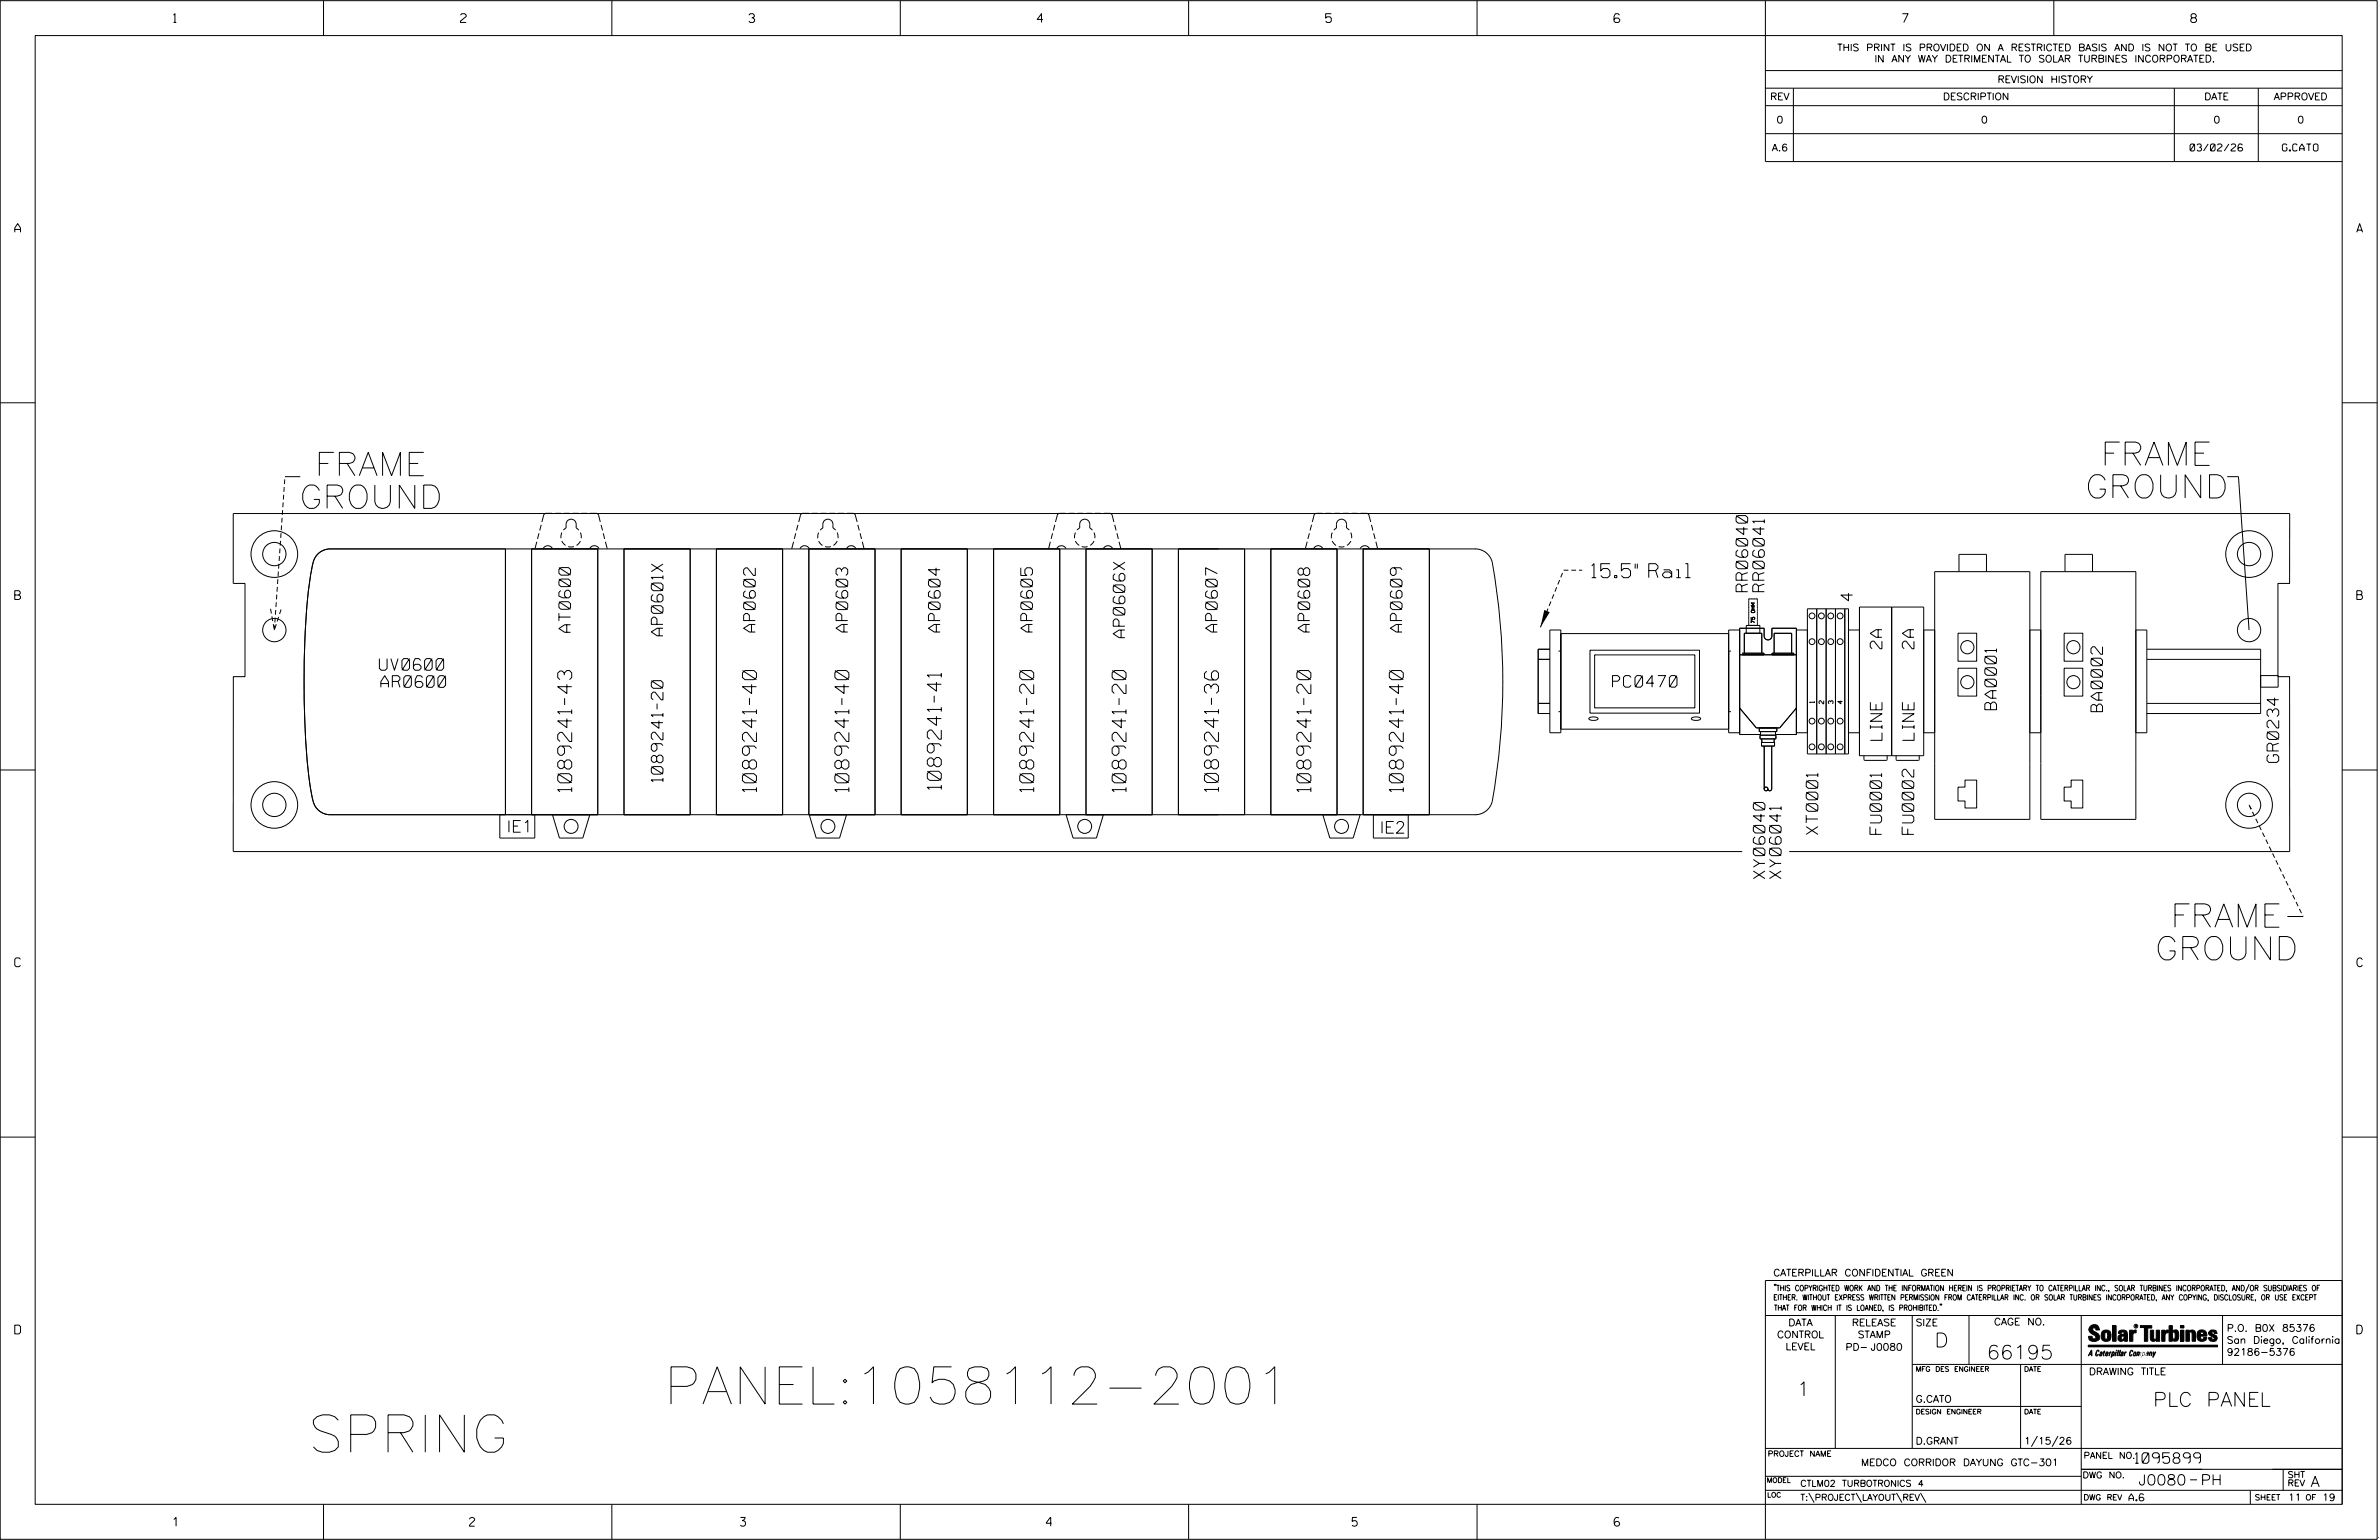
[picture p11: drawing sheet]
<svg xmlns="http://www.w3.org/2000/svg" width="864mm" height="559mm" viewBox="0 0 864 559" stroke-linecap="round" stroke-linejoin="round" font-family="sans-serif">
<defs><g id="words">
<g font-size="13.5">
<text x="241" y="509.5">PANEL:1058112-2001</text>
<text x="111.9" y="526.9">SPRING</text>
</g>
<g font-size="8.5">
<text x="114.3" y="172.6">FRAME</text>
<text x="762.6" y="168.9">FRAME</text>
<text x="108.7" y="184.5">GROUND</text>
<text x="757" y="180.7">GROUND</text>
<text x="787.9" y="336.4">FRAME</text>
<text x="782.3" y="348.3">GROUND</text>
</g>
<g font-size="5.1">
<text x="577.8" y="209.6">15.5&quot; Rail</text>
<text x="207.5" y="287.3" transform="rotate(-90 207.5 287.3)">1089241-43</text>
<text x="274.6" y="287.3" transform="rotate(-90 274.6 287.3)">1089241-40</text>
<text x="308.2" y="287.3" transform="rotate(-90 308.2 287.3)">1089241-40</text>
<text x="341.7" y="286.5" transform="rotate(-90 341.7 286.5)">1089241-41</text>
<text x="375.2" y="287.3" transform="rotate(-90 375.2 287.3)">1089241-20</text>
<text x="408.8" y="287.3" transform="rotate(-90 408.8 287.3)">1089241-20</text>
<text x="442.3" y="287.2" transform="rotate(-90 442.3 287.2)">1089241-36</text>
<text x="475.9" y="287.3" transform="rotate(-90 475.9 287.3)">1089241-20</text>
<text x="509.4" y="287.3" transform="rotate(-90 509.4 287.3)">1089241-40</text>
<text x="702.3" y="488.8">D</text>
<text x="721.2" y="493.2">66195</text>
<text x="652.2" y="506.5">1</text>
<text x="781.6" y="510.3">PLC PANEL</text>
</g>
<g font-size="4.2">
<text x="634.4" y="214.7" transform="rotate(-90 634.4 214.7)">RR06040</text>
<text x="640.5" y="214.7" transform="rotate(-90 640.5 214.7)">RR06041</text>
<text x="672.5" y="218" transform="rotate(-90 672.5 218)">4</text>
<text x="207.1" y="229.5" transform="rotate(-90 207.1 229.5)">AT0600</text>
<text x="240.6" y="230.7" transform="rotate(-90 240.6 230.7)">AP0601X</text>
<text x="274.2" y="229.4" transform="rotate(-90 274.2 229.4)">AP0602</text>
<text x="307.7" y="229.3" transform="rotate(-90 307.7 229.3)">AP0603</text>
<text x="341.3" y="229.3" transform="rotate(-90 341.3 229.3)">AP0604</text>
<text x="374.8" y="229.3" transform="rotate(-90 374.8 229.3)">AP0605</text>
<text x="408.3" y="231.4" transform="rotate(-90 408.3 231.4)">AP0606X</text>
<text x="441.9" y="229.3" transform="rotate(-90 441.9 229.3)">AP0607</text>
<text x="475.4" y="229.3" transform="rotate(-90 475.4 229.3)">AP0608</text>
<text x="509" y="229.3" transform="rotate(-90 509 229.3)">AP0609</text>
<text x="683.1" y="235.4" transform="rotate(-90 683.1 235.4)">2A</text>
<text x="694.8" y="235.4" transform="rotate(-90 694.8 235.4)">2A</text>
<text x="137.7" y="243.2">UV0600</text>
<text x="138.3" y="249.4">AR0600</text>
<text x="585.4" y="249.4">PC0470</text>
<text x="724.7" y="257.5" transform="rotate(-90 724.7 257.5)">BA0001</text>
<text x="763.2" y="258.2" transform="rotate(-90 763.2 258.2)">BA0002</text>
<text x="683.2" y="268.6" transform="rotate(-90 683.2 268.6)">LINE</text>
<text x="694.8" y="268.6" transform="rotate(-90 694.8 268.6)">LINE</text>
<text x="827.2" y="276.6" transform="rotate(-90 827.2 276.6)">GR0234</text>
<text x="240.6" y="283.7" transform="rotate(-90 240.6 283.7)">1089241-20</text>
<text x="184" y="302">IE1</text>
<text x="500.9" y="302.3">IE2</text>
<text x="659.9" y="302.7" transform="rotate(-90 659.9 302.7)">XT0001</text>
<text x="683.1" y="302.7" transform="rotate(-90 683.1 302.7)">FU0001</text>
<text x="694.7" y="302.7" transform="rotate(-90 694.7 302.7)">FU0002</text>
<text x="640.7" y="318.8" transform="rotate(-90 640.7 318.8)">XY06040</text>
<text x="646.6" y="318.8" transform="rotate(-90 646.6 318.8)">XY06041</text>
</g>
<g font-size="3.8">
<text x="775.1" y="531">1095899</text>
<text x="776.3" y="538.9">J0080</text>
<text x="798.8" y="538.9">PH</text>
<text x="838.8" y="539.5">A</text>
</g>
<g font-size="3.2">
<text x="63" y="8.2">1</text>
<text x="167.2" y="8.2">2</text>
<text x="271.8" y="8.2">3</text>
<text x="376.5" y="8.2">4</text>
<text x="481.2" y="8.2">5</text>
<text x="690.6" y="8.2">7</text>
<text x="795.3" y="8.2">8</text>
<text x="5.4" y="84.3">A</text>
<text x="855.5" y="84.3">A</text>
<text x="5.4" y="217.5">B</text>
<text x="855.6" y="217.5">B</text>
<text x="5.4" y="350.8">C</text>
<text x="855.6" y="350.8">C</text>
<text x="5.4" y="484">D</text>
<text x="855.6" y="484">D</text>
<text x="62.8" y="553.8">1</text>
<text x="170.4" y="553.8">2</text>
<text x="268.8" y="553.8">3</text>
<text x="379.8" y="553.8">4</text>
<text x="490.8" y="553.8">5</text>
<text x="585.9" y="553.8">6</text>
</g>
<g font-size="2.5">
<text x="666.9" y="18.5">THIS PRINT IS PROVIDED ON A RESTRICTED BASIS AND IS NOT TO BE USED</text>
<text x="680.5" y="22.6">IN ANY WAY DETRIMENTAL TO SOLAR TURBINES INCORPORATED.</text>
<text x="725.1" y="30">REVISION HISTORY</text>
<text x="642.6" y="36.3">REV</text>
<text x="705.3" y="36.3">DESCRIPTION</text>
<text x="800.2" y="36.3">DATE</text>
<text x="825.4" y="36.3">APPROVED</text>
<text x="644.9" y="44.7">0</text>
<text x="719.1" y="44.7">0</text>
<text x="803.5" y="44.7">0</text>
<text x="834" y="44.7">0</text>
<text x="643.2" y="54.8">A.6</text>
<text x="795" y="54.8">03/02/26</text>
<text x="828.5" y="54.8">G.CATO</text>
<text x="643.8" y="463">CATERPILLAR CONFIDENTIAL GREEN</text>
<text x="645.1" y="485.5">CONTROL</text>
<text x="649.2" y="481.1">DATA</text>
<text x="672.3" y="481.1">RELEASE</text>
<text x="674.4" y="485.5">STAMP</text>
<text x="695.4" y="481.1">SIZE</text>
<text x="723.8" y="480.8">CAGE NO.</text>
<text x="808.4" y="483.1">P.O. B0X 85376</text>
<text x="648.2" y="489.8">LEVEL</text>
<text x="669.9" y="490">PD- J0080</text>
<text x="808.4" y="487.5">San Diego, California</text>
<text x="808.4" y="491.8">92186-5376</text>
<text x="758.3" y="498.9">DRAWING TITLE</text>
<text x="695.4" y="508.9">G.CATO</text>
<text x="695.4" y="524.1">D.GRANT</text>
<text x="734.8" y="524.1">1/15/26</text>
<text x="675.6" y="531.9">MEDCO CORRIDOR DAYUNG GTC-301</text>
<text x="772.8" y="544.6">A.6</text>
<text x="830.6" y="544.6">11</text>
<text x="843" y="544.6">19</text>
</g>
<g font-size="2.3">
<text x="756.4" y="529.2">PANEL NO.</text>
<text x="653.5" y="539.4">CTLM02 TURBOTRONICS 4</text>
<text x="756" y="536.3">DWG NO.</text>
<text x="830.4" y="539.3">REV</text>
<text x="830.4" y="536.2">SHT</text>
<text x="653.5" y="544.5">T:\PROJECT\LAYOUT\REV\</text>
</g>
<g font-size="2">
<text x="643.8" y="468.4">&quot;THIS COPYRIGHTED WORK AND THE INFORMATION HEREIN IS PROPRIETARY TO CATERPILLAR INC., SOLAR TURBINES INCORPORATED, AND/OR SUBSIDIARIES OF</text>
<text x="643.8" y="471.8">EITHER. WITHOUT EXPRESS WRITTEN PERMISSION FROM CATERPILLAR INC. OR SOLAR TURBINES INCORPORATED, ANY COPYING, DISCLOSURE, OR USE EXCEPT</text>
<text x="644" y="475.6">THAT FOR WHICH IT IS LOANED, IS PROHIBITED.&quot;</text>
<text x="641.7" y="528.5">PROJECT NAME</text>
<text x="756.3" y="544.3">DWG REV</text>
<text x="818.5" y="544.3">SHEET</text>
<text x="836.9" y="544.3">OF</text>
</g>
<g font-size="1.8">
<text x="695.4" y="497.6">MFG DES ENGINEER</text>
<text x="734.8" y="497.6">DATE</text>
<text x="695.4" y="513.1">DESIGN ENGINEER</text>
<text x="734.8" y="513.1">DATE</text>
<text x="641.3" y="538">MODEL</text>
<text x="641.5" y="543.3">LOC</text>
</g>
<g font-size="1.7">
<text x="658.6" y="255.1" transform="rotate(-90 658.6 255.1)">1</text>
<text x="662" y="255.4" transform="rotate(-90 662 255.4)">2</text>
<text x="665.4" y="255.4" transform="rotate(-90 665.4 255.4)">3</text>
<text x="668.8" y="255.4" transform="rotate(-90 668.8 255.4)">4</text>
</g>
<text font-size="1.3" x="637" y="226" transform="rotate(-90 637 226)">75 OHM</text>
<text font-size=".9" x="775.1" y="481.7">R</text>
</g></defs>
<g fill="none" stroke="#000" stroke-width=".36">
<path d="M.1 .2h862.8v558.4h-862.8zM12.8 12.9h837.4v533h-837.4zM117.4 .2v12.7M222.1 .2v12.7M326.8 .2v12.7M431.5 .2v12.7M536.2 .2v12.7M587.9 5.5l-.5-.5h-1l-.5 1v1.7l.5 .4h1l.6-.4v-.6l-.6-.5h-1l-.5 .5M640.9 .2v58.4h209.3M745.6 .2v12.7M640.9 25.6h209.3M640.9 32h209.3"/>
<path d="M640.9 38.3h209.3M651 32v26.6M789.3 32v26.6M819.8 32v26.6M640.9 48.5h209.3M.1 146.2h12.7M850.2 146.2h12.7M103.4 173h5.6M808.5 173h4.1l3.8 55.6M183.5 199.2v96.4M193 199.2h24v96.4h-24zM193 199.2v96.4"/>
<path d="M194.9 196.6l-.7 2.5M195.7 193.5l-.6 2M196.5 190.4l-.6 2.1M197.2 199.1a1.88 1.88 0 0 1 1.7-1.1 1.88 1.88 0 0 1 1.7 1.1M200.4 186.3l-2.7 .1-1 3M201.5 186.3h2.1M203.9 196.3l1.4 1.6M204 193.3l-.3 2M204.5 192.4l1-.8v-1.3a1.83 1.83 0 0 1 1.8-1.9 1.83 1.83 0 0 1 1.9 1.9v1.3l.9 .8M204.7 186.3h2.1M206.3 198.3h2.1M207.9 186.3h2.1"/>
<path d="M210.7 193.3l.3 2M210.7 196.3l-1.4 1.6M211 186.3h2.1M214.1 199.1a1.86 1.86 0 0 1 1.7-1.1 1.86 1.86 0 0 1 1.7 1.1M214.2 186.3l2.8 .1 .9 3M217 199.2v96.4M218.2 190.4l.5 2.1M219 193.5l.5 2M219.8 196.6l.6 2.5M226.5 199.2v96.4M226.5 199.2h24v96.4h-24zM250.5 199.2v96.4"/>
<path d="M260.1 199.2h24v96.4h-24zM260.1 199.2v96.4M284.1 199.2v96.4M288.1 196.6l-.7 2.5M288.9 193.5l-.6 2M289.7 190.4l-.6 2.1M290.4 199.1a1.86 1.86 0 0 1 1.7-1.1 1.86 1.86 0 0 1 1.7 1.1M293.6 199.2v96.4M293.6 199.2h24v96.4h-24zM293.7 186.3l-2.8 .1-1 3M294.7 186.3h2.1M297.2 196.3l1.4 1.6"/>
<path d="M297.2 193.3l-.3 2M297.7 192.4l1-.8v-1.3a1.83 1.83 0 0 1 1.8-1.9 1.83 1.83 0 0 1 1.9 1.9v1.3l.9 .8M297.9 186.3h2.1M299.5 198.3h2.1M301.1 186.3h2.1M303.9 193.3l.3 2M303.9 196.3l-1.4 1.6M304.2 186.3h2.2M307.3 199.1a1.86 1.86 0 0 1 1.7-1.1 1.86 1.86 0 0 1 1.7 1.1M307.4 186.3l2.8 .1 .9 3M311.4 190.4l.5 2.1M312.2 193.5l.5 2"/>
<path d="M313 196.6l.7 2.5M317.6 199.2v96.4M327.1 199.2v96.4M327.1 199.2h24.1v96.4h-24.1zM351.2 199.2v96.4M360.7 199.2h24v96.4h-24zM360.7 199.2v96.4M381.3 196.6l-.7 2.5M382.1 193.5l-.5 2M382.9 190.4l-.5 2.1M383.6 199.1a1.88 1.88 0 0 1 1.7-1.1 1.88 1.88 0 0 1 1.7 1.1M384.7 199.2v96.4"/>
<path d="M386.9 186.3l-2.8 .1-.9 3M387.9 186.3h2.2M390.4 196.3l1.4 1.6M390.4 193.3l-.3 2M391 192.4l.9-.8v-1.3a1.83 1.83 0 0 1 1.9-1.9 1.83 1.83 0 0 1 1.8 1.9v1.3l1 .8M391.1 186.3h2.1M392.7 198.3h2.1M394.2 199.2h24.1v96.4h-24.1zM394.2 199.2v96.4M394.3 186.3h2.1M397.1 193.3l.3 2M397.1 196.3l-1.3 1.6"/>
<path d="M397.5 186.3h2.1M400.5 199.1a1.89 1.89 0 0 1 1.7-1.1 1.89 1.89 0 0 1 1.7 1.1M400.6 186.3l2.8 .1 1 3M404.6 190.4l.6 2.1M405.4 193.5l.6 2M406.2 196.6l.7 2.5M418.3 199.2v96.4M427.8 199.2h24v96.4h-24zM427.8 199.2v96.4M451.8 199.2v96.4M461.3 199.2v96.4M461.3 199.2h24.1v96.4h-24.1z"/>
<path d="M474.5 196.6l-.6 2.5M475.3 193.5l-.5 2M476.1 190.4l-.5 2.1M476.8 199.1a1.86 1.86 0 0 1 1.7-1.1 1.86 1.86 0 0 1 1.7 1.1M480.1 186.3l-2.8 .1-.9 3M481.2 186.3h2.1M483.6 196.3l1.4 1.6M483.6 193.3l-.3 2M484.2 192.4l.9-.8v-1.3a1.83 1.83 0 0 1 1.9-1.9 1.83 1.83 0 0 1 1.8 1.9v1.3l1 .8M484.3 186.3h2.1M485.4 199.2v96.4M486 198.3h2"/>
<path d="M487.5 186.3h2.1M490.3 193.3l.3 2M490.4 196.3l-1.4 1.6M490.7 186.3h2.1M493.7 199.1a1.86 1.86 0 0 1 1.7-1.1 1.86 1.86 0 0 1 1.7 1.1M493.9 186.3l2.7 .1 1 3M494.8 199.2v96.4M494.8 199.2h24.1v96.4h-24.1zM497.8 190.4l.6 2.1M498.7 193.5l.5 2M499.5 196.6l.6 2.5M518.9 199.2v96.4"/>
<path d="M535.6 199.2a6.4 6.4 0 0 1 6.1 4.8 245 245 0 0 1-.2 87.4 6.4 6.4 0 0 1-5.9 4.2M535.8 199.2h-416a6.8 6.8 0 0 0-6.5 6.7 269.5 269.5 0 0 0-2.9 48.2l.5 12.1 .7 11.3a60.2 60.2 0 0 0 2.8 15 6.3 6.3 0 0 0 5.4 3.1h416M634.8 217.3h3.2v9.6h-3.2zM711.1 207.4v-6.2h10v6.2M749.6 207.4v-6.2h10v6.2M558.4 239.3h4.2M562.6 235.6h-4.2v23.3h4.2M562.6 228.6h4v37.3h-4zM565.7 236.3h.9M566.6 229.9h60.9M577.2 235.9h39.7v22.9h-39.7zM578.9 237.6h36.3v19.3h-36.3z"/>
<path d="M627.5 236.3h.9M631.5 237.6h20.6M631.5 228.6h-4v37.3h4M632.4 237h8v.6M633.2 237v-7.2h6.4v7.2M633.9 226.9h4.9v2.9h-4.9zM641.8 232.2h.1M643.3 237.6v-.6h7.9v.6M644 237v-7.2h6.4v7.2M652.1 228.6h4M656.1 220.9h14.9v52.7h-14.9zM659.5 220.9v52.7"/>
<path d="M662.9 220.9v52.7M666.3 220.9v52.7M669.7 220.9v52.7M671 228.6h4M675 220.3h23.3v53.9h-23.3zM686.7 220.3v53.9M698.3 228.6h4v68.7h34.5v-68.7h4v68.7h34.5v-68.7h4v37.3h-4M710.8 229.8h6.8v10.1h-6.8zM749.3 229.8h6.8v10.1h-6.8zM779.3 235.6h41.3v23.3h-41.3M779.3 239.3h41.3M558.4 255.2h4.2"/>
<path d="M565.7 258.2h.9M627.5 258.2h.9M631.5 256.9l6.1 7.2h8.4l6.1-7.2M702.3 252.4v-45h34.5v45M710.8 242.5h6.8v10.1h-6.8zM740.8 252.4v-45h34.5v45M749.3 242.5h6.8v10.1h-6.8zM779.3 255.2h41.3M820.6 245.1h6.4v4.2h-6.4M.1 279.4h12.7M566.6 264.6h60.9M576.8 260.6l1.3-.4a1.62 1.62 0 0 1 2 .7l-1.3 .5a1.62 1.62 0 0 1-2-.8z"/>
<path d="M614 260.6l1.3-.4a1.62 1.62 0 0 1 2 .7l-1.3 .5a1.62 1.62 0 0 1-2-.8zM638.6 264.1v1.4h6.4v-1.4M638.9 266.8h5.8v1.3h-5.8zM639.1 266.5h-7.6v-38.5h8.9v2.8a1.41 1.41 0 0 0 1.4 1.4 1.41 1.41 0 0 0 1.4-1.4v-2.8h8.9v38.5h-7.6M639.1 265.4v1.4M639.4 269.4h4.8v1.3h-4.8zM639.6 268.1v1.3M640.4 277.1v.1M640.4 270.7v15.6M643.1 270.7v15.6a.69 .69 0 0 1-.6 .6 .69 .69 0 0 1-.7-.6M644 268.1v1.3M644.5 265.4v1.4"/>
<path d="M652.1 265.9h4M671 265.9h4M676.6 274.2v1.4l.4 .3h7.7l.4-.3v-1.4M688.3 274.2v1.4l.3 .3h7.8l.3-.3v-1.4M698.3 265.9h4M736.8 265.9h4M850.2 279.4h12.7M194.1 295.6v8.5h-12.7v-8.5M200.6 295.6l2.5 8.5h8.5l2.5-8.5M293.8 295.6l2.5 8.5h8.5l2.5-8.5M387 295.6l2.5 8.5h8.5l2.5-8.5M480.2 295.6l2.5 8.5h8.5l2.5-8.5"/>
<path d="M511.2 295.6v8.5h-12.7v-8.5M713.3 283.1h4.3v10.1h-4.3v-2.5h-2.5v-5.1h2.5zM751.8 283.1h4.3v10.1h-4.3v-2.5h-2.5v-5.1h2.5zM632.4 309h-547.7v-63.5h4.2v-33.8h-4.2v-25.4h746.5l-.1 25.4h-4.2v33.8h4.2l.1 63.5h-181.7M830.3 332.6h5.7M.1 412.6h12.7M850.2 412.6h12.7M640.9 477.3h209.3M644.2 466.1l-.1 .4M644.7 466.1l-.2 .4M666.2 477.3v48.3M694.2 477.3v48.3"/>
<path d="M704.4 473.3l-.1 .4M704.8 473.3l-.1 .4M714.8 477.3v17.8M755.5 477.3v68.6M806.8 477.3v17.8M816.5 466l-1.4 3.1M850.2 464.6h-209.3v94M850.2 464.8v81.1M694.2 495.1h156M733.5 495.1v30.5M758.6 481.4a2.02 2.02 0 0 1 3.1-.1l.5 1.3h-1.3l-.2-.6-.4-.2-.6 .1-.1 .4 .4 .7a2.46 2.46 0 0 1 2.2 2.9 2.83 2.83 0 0 1-3.8 .3l-.3-1.3h1.3l.2 .7 .6 .3 .5-.2 .2-.5-.4-.6-1.9-1.2-.4-.9zM759.2 491.3h-.7l.7-1.2v1.9h.2l-.1-2.1-1.3 2.1 .5-.5h.7"/>
<path d="M761.3 490l.3-.2 .4 .3-.1 .3-.3-.4-.4 .3-.3 1.6h.4l.4-.5-.3 .6-.4 .1-.3-.4zM762.6 490.6l.5-.1-.1 1.4h-.9a.74 .74 0 0 1 .9-.8l-.3 .7-.5 .1 .2-.5 .6-.2v-.5l-.7 .2zM763 483.2a2.17 2.17 0 0 1 3.1 0l.3 1.4-.3 1.5a2.17 2.17 0 0 1-3.1 0l-.3-1.5zM763.6 490.5l.4-.4 .2 .6h-.3l-.3 .9 .2 .4-.3-.1zM764.1 483.7l.5-.4 .4 .3v2.2l-.4 .2-.5-.2zM764.6 491.1l.6 .2v-.7l-.4-.1-.4 .6-.1 .8h.6M764.6 491.1l-.1 .8h.4M764.6 482.6v.8M764.8 490.7l.4 .1v.3h-.6zM765 491.5l-.1 .4zM766 490.5l-.5 1.5zM766 490.8l.4-.3-.4 .4"/>
<path d="M766.9 481h1.3v5.7h-1.3zM767 490.8l.5 .1-.3 .8-.4 .2zM767.3 490.5h-.5l-.5 2M767.3 490.5a.8 .8 0 0 1 .2 1 .8 .8 0 0 1-.9 .4l-.1 .6M767.3 490.5l-.1 .2M768.1 490.5l-.4 1.5zM768.2 489.9h.3l-.1 .2h-.2zM769 489.9l-.5 2.1zM769.7 489.9l-.6 2.1zM770.1 491.4l.5-.3-.5 .8zM770.4 491.9h.1M770.6 491.1l.1-.4-.7 .2 .1-.3 .6-.1 .2 .3-.5 1.1"/>
<path d="M770.6 491.1a.74 .74 0 0 0-.8 .8h.6M771 484.8h-.7l-.3 .6 .4 .7 .5-.3 .1-2.4h-.8l-.1 .4h-1.2a1.71 1.71 0 0 1 1.8-1.3 1.71 1.71 0 0 1 1.6 1.4v2.8h-1.1l-.1-.6M771 484.2l-1.5 .1a1.41 1.41 0 0 0 0 2.4l.5 .1 1.1-.7M771.2 486.1h-.1M771.4 490.5l.1 .3 .4-.3-.9 1.5zM771.5 490.8h.1M773 482.7h1.2v.5l.5-.5 .7-.1v1h-.6l-.5 .4-.1 2.7h-1.2zM773.3 490.3l.6-.4 .4 .2-.1 .4-.3-.4a1.28 1.28 0 0 0-.5 1.8l.6-.4-.1 .4-.8 .1zM774.7 490.8l.5-.3a.88 .88 0 0 1 .2 .9 .88 .88 0 0 1-.7 .7l-.2-.2zM774.8 490.9h.5l-.3 1h-.3l-.2-.2zM775.2 490.5l-.1 .2M776.8 481h4.3v.9h-1.5v4.8h-1.3"/>
<path d="M776.8 490.6l-.8 .2v-.3l-.4 1.5 .8-1.3v1.3l.3-1.2M779.3 491.1h.4M779.6 490.5h.3l-.3 1.4M779.6 490.7h.2l-.1 .4M779.7 491.1l-.1 .4M779.7 491.1l-.4 .2M780.1 492l.4-1.5 .1 .3 .3-.3 .3 .2-.3 1.3v-1.3l-.7 1.3M780.6 482.7h1.2v2.7l.1 .4 .4 .3 .4-.7v-2.7h1.2l.1 4h-1.3v-.5l-1.1 .6-.7-.3-.3-.7zM781.6 492.5l1-2-.8 1.3-.2-1.3-.2 2M784.7 482.7h1.2v.5l.5-.5 .7-.1v1h-.5l-.6 .4-.1 2.7h-1.2zM787.4 481h1.2v2a1.4 1.4 0 0 1 2.2 .2l.1 1.4-.4 1.9-1.5 .1-.4-.5v-1l.5 .9 .5-.3v-2.1l-.5-.4-.5 .7v2.8h-1.2zM791.5 482.7h1.3v4h-1.3z"/>
<path d="M791.5 481h1.3v.9h-1.3zM793.5 482.7h1.3v.4l.7-.5 1.1 .2 .4 .6v3.3h-1.2l-.3-3.4-.7 .2v3.2h-1.3zM794.8 483.1h.1M797.7 483.2a1.92 1.92 0 0 1 2.4-.5 1.92 1.92 0 0 1 1 2.1h-2.3v.8l.6 .5 .5-.3v-.5h1.2a1.83 1.83 0 0 1-2.1 1.4 1.83 1.83 0 0 1-1.5-2.1zM798.8 484.2v.6M799.1 483.4h.6l.2 .8h-1.1zM804.6 482.9a1.84 1.84 0 0 0-2.9 .8 3.3 3.3 0 0 0 2.2 1.9l-.5 .5-.4-.3-.1-.4h-1.2l.1 .6a1.92 1.92 0 0 0 2.9 .4M804.9 483.8h-1.2l-.2-.6-.5 .1-.1 .3 .1 .3 1.8 .9M805.1 488.1h-47.1v.6h47.1M694.2 510.3h61.3M640.9 525.6h209.2M640.9 535.7h114.6"/>
<path d="M739.6 521.1l-2.2 3.8M747.1 521.1l-2.2 3.8M755.5 533.2h94.7M795 537h2.6M828.8 533.2v7.6M117.4 545.9v12.7M222.1 545.9v12.7M326.8 545.9v12.7M431.5 545.9v12.7M536.2 545.9v12.7M640.9 540.8h209.3M656.6 541.7l2 3.5"/>
<path d="M673.8 541.7l1.9 3.5M688.4 541.7l2 3.5M697.2 541.7l1.9 3.5M816.9 541v4.9M863.5 558h.1"/>
<circle cx="99.6" cy="201.1" r="8.5"/>
<circle cx="99.6" cy="201" r="4.2"/>
<circle cx="816.4" cy="201.1" r="8.5"/>
<circle cx="816.4" cy="201" r="4.2"/>
<circle cx="99.6" cy="228.6" r="4.2"/>
<circle cx="657.8" cy="232.8" r="1.05"/>
<circle cx="657.8" cy="223.5" r="1.06"/>
<circle cx="661.2" cy="232.8" r="1.06"/>
<circle cx="661.2" cy="223.5" r="1.06"/>
<circle cx="664.6" cy="232.8" r="1.05"/>
<circle cx="664.6" cy="223.5" r="1.05"/>
<circle cx="668" cy="232.8" r="1.05"/>
<circle cx="668" cy="223.5" r="1.06"/>
<circle cx="714.2" cy="234.8" r="2.4"/>
<circle cx="752.7" cy="234.8" r="2.4"/>
<circle cx="816.4" cy="228.6" r="4.2"/>
<circle cx="714.2" cy="247.5" r="2.39"/>
<circle cx="752.7" cy="247.5" r="2.39"/>
<circle cx="657.8" cy="271" r="1.05"/>
<circle cx="657.8" cy="261.7" r="1.06"/>
<circle cx="661.2" cy="271" r="1.06"/>
<circle cx="661.2" cy="261.7" r="1.06"/>
<circle cx="664.6" cy="271" r="1.05"/>
<circle cx="664.6" cy="261.6" r="1.05"/>
<circle cx="668" cy="271" r="1.05"/>
<circle cx="668" cy="261.7" r="1.06"/>
<circle cx="99.6" cy="292.1" r="8.5"/>
<circle cx="99.6" cy="292.1" r="4.2"/>
<circle cx="207.3" cy="299.9" r="2.53"/>
<circle cx="300.6" cy="299.9" r="2.53"/>
<circle cx="393.8" cy="299.9" r="2.53"/>
<circle cx="487" cy="299.9" r="2.53"/>
<circle cx="641.1" cy="286.3" r=".68"/>
<circle cx="816.4" cy="292.1" r="8.5"/>
<circle cx="816.4" cy="292.1" r="4.2"/>
<circle cx="775.4" cy="481.2" r=".69"/>
</g>
<g fill="#000">
<path d="M560.6 221.3l2 .8-3.4 5.5zM816.4 292.1l1 1.4-.5 .2zM768.1 490.5l-.4 1.5zM768.2 489.9h.3l-.1 .2h-.2zM769 489.9l-.5 2.1zM769.7 489.9l-.6 2.1zM791.5 481h1.3v.9h-1.3zM791.5 482.7h1.3v4h-1.3zM758 488.1h47.1v.6h-47.1z"/>
<path d="M759.2 489.9l-1.2 2.1 .5-.5h.7v.5h.2zM759.2 490.1v1.2h-.7z" fill-rule="evenodd"/>
<path d="M758.6 481.4a2.02 2.02 0 0 1 3.1-.1l.5 1.3h-1.3l-.2-.6-.4-.2-.6 .1-.1 .4 .4 .7a2.46 2.46 0 0 1 2.2 2.9 2.83 2.83 0 0 1-3.8 .3l-.3-1.3h1.3l.2 .7 .6 .3 .5-.2 .2-.5-.4-.6-1.9-1.2-.4-.9z" fill-rule="evenodd"/>
<path d="M761.3 490l.3-.2 .4 .3-.1 .3-.3-.4-.4 .3-.3 1.6h.4l.4-.5-.3 .6-.4 .1-.3-.4z" fill-rule="evenodd"/>
<path d="M762.6 490.6l.5-.1-.1 1.4h-.9a.74 .74 0 0 1 .9-.8l-.6 .3-.2 .5 .5-.1 .3-.6v-.5l-.7 .2z" fill-rule="evenodd"/>
<path d="M763.6 490.5l.4-.4 .2 .6h-.3l-.3 .9 .2 .4-.3-.1z" fill-rule="evenodd"/>
<path d="M764.8 490.5l.5 .3-.1 .5h-.6l.6-.2v-.3l-.4-.1-.3 1.2h.4l.3-.4-.6 .6-.3-.2v-.4z" fill-rule="evenodd"/>
<path d="M763 483.2a2.17 2.17 0 0 1 3.1 0l.3 1.4-.3 1.5a2.17 2.17 0 0 1-3.1 0l-.3-1.5zM764.1 483.7v2.1l.5 .2 .4-.2v-2.2l-.4-.3z" fill-rule="evenodd"/>
<path d="M766 490.5v.3l.4-.1-.4 .2-.5 1.1z" fill-rule="evenodd"/>
<path d="M766.8 490.5l-.5 2 .3-.6a.71 .71 0 0 0 .9-.5 .71 .71 0 0 0-.4-.9zM767 490.8l.5 .1-.3 .8-.4 .2z" fill-rule="evenodd"/>
<path d="M766.9 481h1.3v5.7h-1.3z" fill-rule="evenodd"/>
<path d="M770.1 490.6l.6-.1 .2 .3-.4 1.2-.5 .1-.2-.5 .3-.5h.5l-.7 .5v.3l.4-.1 .4-.9-.5-.2-.2 .2z" fill-rule="evenodd"/>
<path d="M769.4 482.8l-.5 1h1.2l.1-.4h.8v.8l-1.5 .1a1.41 1.41 0 0 0 0 2.4l.5 .1 1.1-.7 .1 .6h1.1v-2.8a1.79 1.79 0 0 0-2.4-1.2zM770.3 484.8h.7l-.1 1-.5 .3-.4-.7z" fill-rule="evenodd"/>
<path d="M771.4 490.5l.1 .3 .4-.3-.9 1.5z" fill-rule="evenodd"/>
<path d="M773 482.7h1.2v.5l.5-.5 .7-.1v1h-.6l-.5 .4-.1 2.7h-1.2z" fill-rule="evenodd"/>
<path d="M773.3 490.3l.6-.4 .4 .2-.1 .4-.3-.4a1.28 1.28 0 0 0-.5 1.8l.6-.4-.3 .5h-.6z" fill-rule="evenodd"/>
<path d="M774.7 490.8l-.2 1.1h.7a.96 .96 0 0 0 0-1.4zM774.8 490.9h.5l-.1 .6-.5 .4-.2-.2z" fill-rule="evenodd"/>
<path d="M776 490.5v.3l.4-.3 .2 .3 .7-.2-.3 1.4v-1.3l-.6 1.3v-1.3l-.8 1.3z" fill-rule="evenodd"/>
<path d="M776.8 481h4.3v.9h-1.5v4.8h-1.3v-4.8h-1.5z" fill-rule="evenodd"/>
<path d="M777.9 490.5l-.5 2 .3-.6a.71 .71 0 0 0 .9-.5 .71 .71 0 0 0-.4-.9zM778.1 490.8l.3-.1 .1 .4-.5 .8-.2-.5z" fill-rule="evenodd"/>
<path d="M779.3 490.6l.6-.1-.3 1.5-.7-.1a.67 .67 0 0 1 .8-.8l-.6 .3-.1 .5 .4-.1 .4-.9-.4-.2-.3 .2z" fill-rule="evenodd"/>
<path d="M780.5 490.5l.1 .3 .3-.3 .3 .2-.3 1.3v-1.3l-.8 1.3z" fill-rule="evenodd"/>
<path d="M780.6 482.7h1.2v2.7l.1 .4 .4 .3 .4-.7v-2.7h1.2l.1 4h-1.3v-.5l-1.1 .6-.7-.3-.3-.7z" fill-rule="evenodd"/>
<path d="M781.6 490.5l.2 1.3 .8-1.3-1.2 2z" fill-rule="evenodd"/>
<path d="M784.7 482.7h1.2v.5l.5-.5 .7-.1v1h-.5l-.6 .4-.1 2.7h-1.2z" fill-rule="evenodd"/>
<path d="M787.4 481h1.2v2a1.4 1.4 0 0 1 2.2 .2l.1 1.4-.4 1.9-1.5 .1-.4-.5v-1l.5 .9 .5-.3v-2.1l-.5-.4-.5 .7v2.8h-1.2z" fill-rule="evenodd"/>
<path d="M793.5 482.7h1.3v.4a1.29 1.29 0 0 1 2.2 .3v3.3h-1.2l-.3-3.4-.7 .2v3.2h-1.3z" fill-rule="evenodd"/>
<path d="M797.7 483.2a1.92 1.92 0 0 1 2.4-.5 1.92 1.92 0 0 1 1 2.1h-2.3v.8l.6 .5 .5-.3v-.5h1.2a1.83 1.83 0 0 1-2.1 1.4 1.83 1.83 0 0 1-1.5-2.1zM799.1 483.4l-.3 .8h1.1l-.2-.8z" fill-rule="evenodd"/>
<path d="M801.9 483.2a1.94 1.94 0 0 1 3 .1v.5h-1.2l-.2-.6-.5 .1-.1 .3 .1 .3 1.8 .9a1.2 1.2 0 0 1 .1 1.3 1.2 1.2 0 0 1-1.2 .7l-1.6-.4-.4-1h1.2l.1 .4 .4 .3 .5-.5a3.3 3.3 0 0 1-2.2-1.9z" fill-rule="evenodd"/>
<circle cx="761.4" cy="492" r=".07"/>
<circle cx="762.2" cy="485.1" r=".07"/>
<circle cx="769.3" cy="492" r=".07"/>
<circle cx="773.1" cy="486.7" r=".07"/>
<circle cx="791.5" cy="486.7" r=".07"/>
<circle cx="791.5" cy="481" r=".07"/>
<circle cx="794.8" cy="486.7" r=".07"/>
</g>
<path d="M99.6 228.6l3.8-55.6M102 221.2l-2.4 7.4-1.4-7.7M559.2 227.6l8.4-20.7h6.8M816.4 292.1l19.6 40.5" fill="none" stroke="#000" stroke-width=".36" stroke-dasharray="1.7 1.1" stroke-linecap="butt"/>
<use href="#words"/>
</svg>
